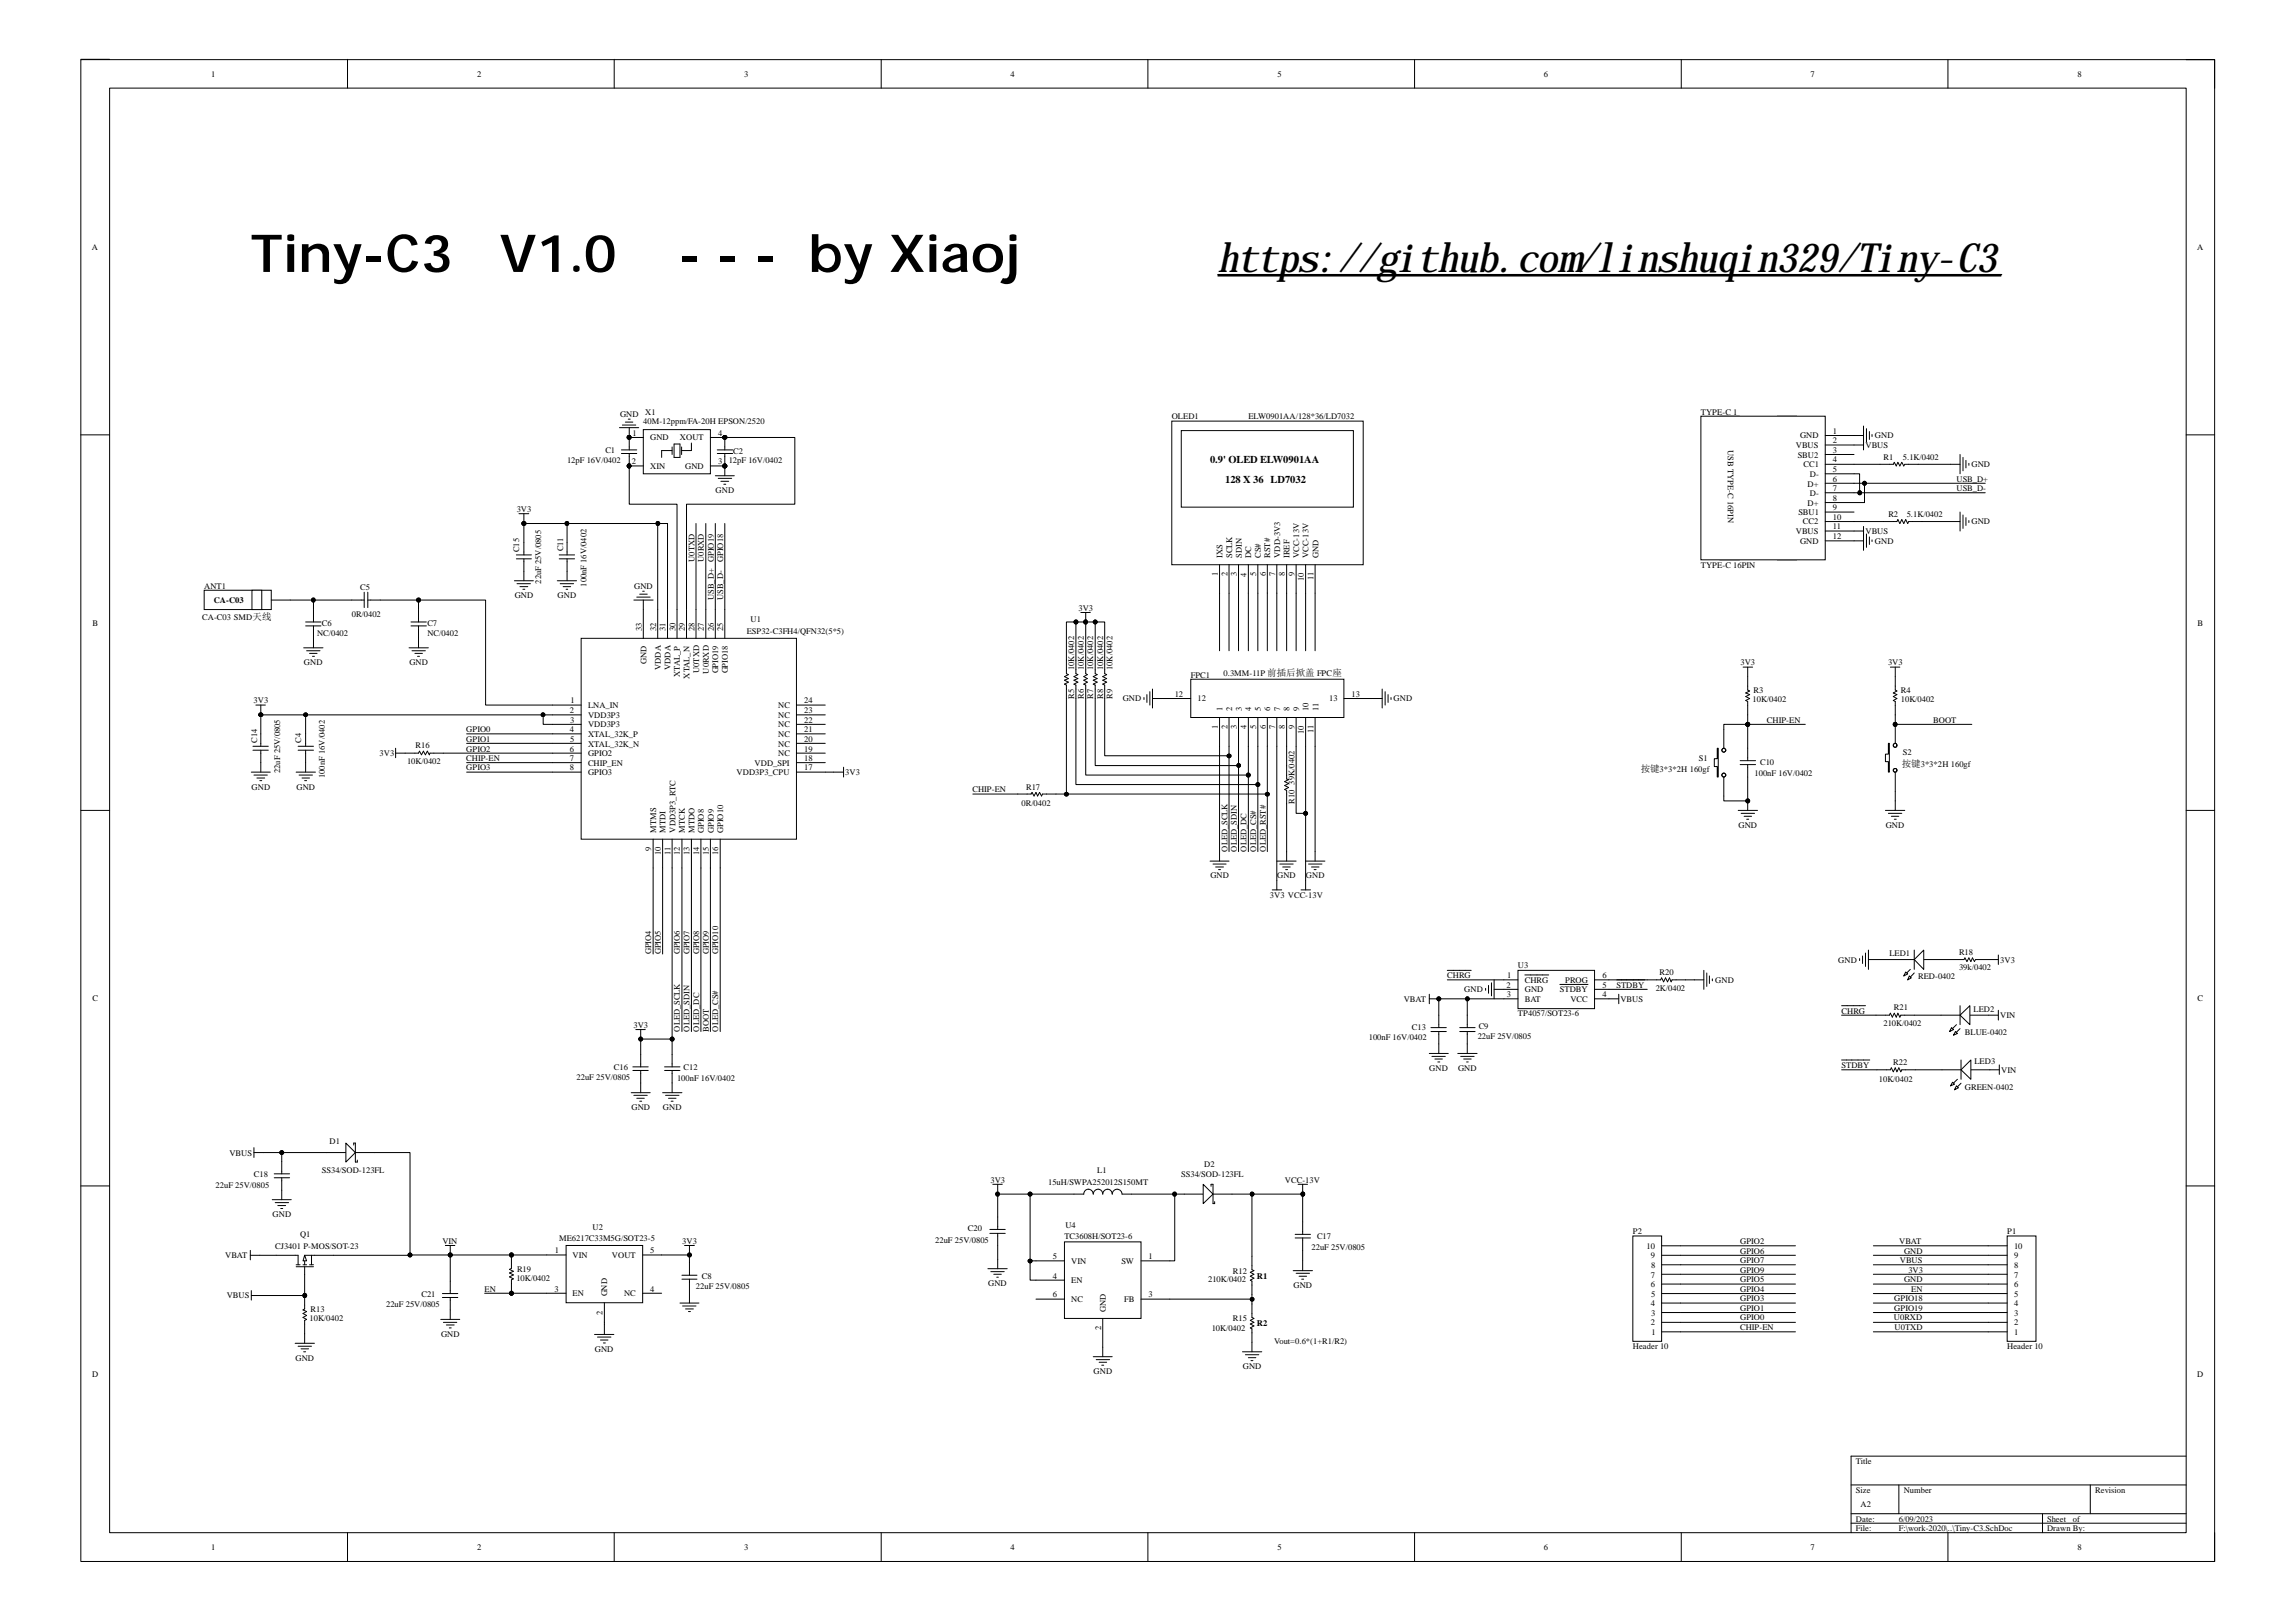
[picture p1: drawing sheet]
<svg xmlns="http://www.w3.org/2000/svg" width="297mm" height="210mm" viewBox="0 0 297 210" stroke-linecap="round" stroke-linejoin="round" font-family="sans-serif">
<defs><g id="words">
<g font-size="6.8">
<text x="32.4" y="35.2">Tiny-C3</text>
<text x="64.6" y="35.2">V1.0</text>
<text x="87.7" y="35.2">- - - by Xiaoj</text>
</g>
<text font-size="5.2" x="157.6" y="35.2">https://github.com/linshuqin329/Tiny-C3</text>
<g font-size="1.4">
<text x="156.5" y="59.9">0.9' OLED ELW0901AA</text>
<text x="158.5" y="62.5">128 X 36 LD7032</text>
</g>
<g font-size="1.2">
<text x="212.3" y="99.9">按键3*3*2H 160gf</text>
<text x="246" y="99.3">按键3*3*2H 160gf</text>
</g>
<g font-size="1.1">
<text x="27.3" y="10">1</text>
<text x="61.7" y="10">2</text>
<text x="96.3" y="10">3</text>
<text x="130.7" y="10">4</text>
<text x="165.3" y="10">5</text>
<text x="199.7" y="10">6</text>
<text x="234.2" y="10">7</text>
<text x="268.8" y="10">8</text>
<text x="11.9" y="32.4">A</text>
<text x="284.3" y="32.4">A</text>
<text x="80.2" y="53.9">GND</text>
<text x="83.5" y="53.7">X1</text>
<text x="220" y="53.7">TYPE-C 1</text>
<text x="73.4" y="60">12pF 16V/0402</text>
<text x="78.3" y="58.6">C1</text>
<text x="81.8" y="56.4">1</text>
<text x="83.2" y="54.9">40M-12ppm/FA-20H EPSON/2520</text>
<text x="84.1" y="57">GND</text>
<text x="88" y="57">XOUT</text>
<text x="92.9" y="56.4">4</text>
<text x="94.3" y="60">12pF 16V/0402</text>
<text x="94.9" y="58.7">C2</text>
<text x="151.6" y="54.3">OLED1</text>
<text x="161.5" y="54.3">ELW0901AA/128*36/LD7032</text>
<text x="223.5" y="58.2" transform="rotate(90 223.5 58.2)">USB TYPE-C 16PIN</text>
<text x="232.3" y="58">VBUS</text>
<text x="232.6" y="59.2">SBU2</text>
<text x="232.9" y="56.7">GND</text>
<text x="237.1" y="56.1">1</text>
<text x="237.1" y="57.4">2</text>
<text x="237.1" y="59.8">4</text>
<text x="237.1" y="58.6">3</text>
<text x="241.3" y="58">VBUS</text>
<text x="242.6" y="56.7">GND</text>
<text x="243.7" y="59.5">R1</text>
<text x="246.2" y="59.5">5.1K/0402</text>
<text x="81.7" y="60.1">2</text>
<text x="84.1" y="60.7">XIN</text>
<text x="88.6" y="60.7">GND</text>
<text x="92.6" y="63.8">GND</text>
<text x="92.9" y="60.1">3</text>
<text x="233.3" y="60.5">CC1</text>
<text x="233.8" y="63">D+</text>
<text x="233.8" y="65.4">D+</text>
<text x="234.1" y="61.7">D-</text>
<text x="234.1" y="64.2">D-</text>
<text x="237.1" y="61.1">5</text>
<text x="237.1" y="62.3">6</text>
<text x="237.1" y="63.6">7</text>
<text x="237.1" y="64.8">8</text>
<text x="253.1" y="63.6">USB_D-</text>
<text x="253.1" y="62.3">USB_D+</text>
<text x="255.1" y="60.5">GND</text>
<text x="66.8" y="66.3">3V3</text>
<text x="67.2" y="71.5" transform="rotate(-90 67.2 71.5)">C15</text>
<text x="72.9" y="71.3" transform="rotate(-90 72.9 71.3)">C11</text>
<text x="232.3" y="69.1">VBUS</text>
<text x="232.7" y="66.6">SBU1</text>
<text x="232.9" y="70.4">GND</text>
<text x="233.3" y="67.9">CC2</text>
<text x="237.1" y="66.1">9</text>
<text x="237.1" y="67.3">10</text>
<text x="237.1" y="68.5">11</text>
<text x="237.1" y="69.7">12</text>
<text x="241.3" y="69.1">VBUS</text>
<text x="242.6" y="70.4">GND</text>
<text x="244.3" y="66.9">R2</text>
<text x="246.7" y="66.9">5.1K/0402</text>
<text x="255.1" y="67.9">GND</text>
<text x="26.4" y="76.2">ANT1</text>
<text x="46.6" y="76.3">C5</text>
<text x="66.6" y="77.4">GND</text>
<text x="70" y="75.5" transform="rotate(-90 70 75.5)">22uF 25V/0805</text>
<text x="72.1" y="77.4">GND</text>
<text x="75.9" y="75.9" transform="rotate(-90 75.9 75.9)">100nF 16V/0402</text>
<text x="82" y="76.2">GND</text>
<text x="89.8" y="72.7" transform="rotate(-90 89.8 72.7)">U0TXD</text>
<text x="91.1" y="72.7" transform="rotate(-90 91.1 72.7)">U0RXD</text>
<text x="92.3" y="77.7" transform="rotate(-90 92.3 77.7)">USB_D+</text>
<text x="92.3" y="72.7" transform="rotate(-90 92.3 72.7)">GPIO19</text>
<text x="93.6" y="77.7" transform="rotate(-90 93.6 77.7)">USB_D-</text>
<text x="93.6" y="72.7" transform="rotate(-90 93.6 72.7)">GPIO18</text>
<text x="157.6" y="74.5" transform="rotate(-90 157.6 74.5)">1</text>
<text x="158.2" y="72.2" transform="rotate(-90 158.2 72.2)">IXS</text>
<text x="158.8" y="74.6" transform="rotate(-90 158.8 74.6)">2</text>
<text x="159.4" y="72.2" transform="rotate(-90 159.4 72.2)">SCLK</text>
<text x="160" y="74.5" transform="rotate(-90 160 74.5)">3</text>
<text x="160.7" y="72.2" transform="rotate(-90 160.7 72.2)">SDIN</text>
<text x="161.2" y="74.6" transform="rotate(-90 161.2 74.6)">4</text>
<text x="161.9" y="72.2" transform="rotate(-90 161.9 72.2)">DC</text>
<text x="162.5" y="74.6" transform="rotate(-90 162.5 74.6)">5</text>
<text x="163.1" y="72.2" transform="rotate(-90 163.1 72.2)">CS#</text>
<text x="163.7" y="74.6" transform="rotate(-90 163.7 74.6)">6</text>
<text x="164.3" y="72.2" transform="rotate(-90 164.3 72.2)">RST#</text>
<text x="165" y="74.6" transform="rotate(-90 165 74.6)">7</text>
<text x="165.6" y="72.2" transform="rotate(-90 165.6 72.2)">VDD-3V3</text>
<text x="166.2" y="74.6" transform="rotate(-90 166.2 74.6)">8</text>
<text x="166.8" y="72.2" transform="rotate(-90 166.8 72.2)">IREF</text>
<text x="167.5" y="74.6" transform="rotate(-90 167.5 74.6)">9</text>
<text x="168.1" y="72.2" transform="rotate(-90 168.1 72.2)">VCC-13V</text>
<text x="168.7" y="75.2" transform="rotate(-90 168.7 75.2)">10</text>
<text x="169.3" y="72.2" transform="rotate(-90 169.3 72.2)">VCC-13V</text>
<text x="169.9" y="75" transform="rotate(-90 169.9 75)">11</text>
<text x="170.6" y="72.2" transform="rotate(-90 170.6 72.2)">GND</text>
<text x="220" y="73.5">TYPE-C 16PIN</text>
<text x="12" y="81">B</text>
<text x="26.2" y="80.2">CA-C03 SMD天线</text>
<text x="27.6" y="78">CA-C03</text>
<text x="41" y="82.3">NC/0402</text>
<text x="41.7" y="81">C6</text>
<text x="45.5" y="79.9">0R/0402</text>
<text x="55.3" y="81">C7</text>
<text x="55.3" y="82.3">NC/0402</text>
<text x="83" y="81.6" transform="rotate(-90 83 81.6)">33</text>
<text x="84.9" y="81.6" transform="rotate(-90 84.9 81.6)">32</text>
<text x="86.1" y="81.6" transform="rotate(-90 86.1 81.6)">31</text>
<text x="87.4" y="81.6" transform="rotate(-90 87.4 81.6)">30</text>
<text x="88.6" y="81.6" transform="rotate(-90 88.6 81.6)">29</text>
<text x="89.8" y="81.6" transform="rotate(-90 89.8 81.6)">28</text>
<text x="91.1" y="81.6" transform="rotate(-90 91.1 81.6)">27</text>
<text x="92.3" y="81.6" transform="rotate(-90 92.3 81.6)">26</text>
<text x="93.6" y="81.6" transform="rotate(-90 93.6 81.6)">25</text>
<text x="96.6" y="82">ESP32-C3FH4/QFN32(5*5)</text>
<text x="97.1" y="80.5">U1</text>
<text x="139.5" y="79.1">3V3</text>
<text x="284.3" y="81">B</text>
<text x="39.3" y="86.1">GND</text>
<text x="53" y="86.1">GND</text>
<text x="83.7" y="85.9" transform="rotate(-90 83.7 85.9)">GND</text>
<text x="85.5" y="86.7" transform="rotate(-90 85.5 86.7)">VDDA</text>
<text x="86.7" y="86.7" transform="rotate(-90 86.7 86.7)">VDDA</text>
<text x="88" y="87.6" transform="rotate(-90 88 87.6)">XTAL_P</text>
<text x="89.2" y="87.8" transform="rotate(-90 89.2 87.8)">XTAL_N</text>
<text x="90.5" y="87.1" transform="rotate(-90 90.5 87.1)">U0TXD</text>
<text x="91.7" y="87.2" transform="rotate(-90 91.7 87.2)">U0RXD</text>
<text x="92.9" y="87.1" transform="rotate(-90 92.9 87.1)">GPIO19</text>
<text x="94.1" y="87.1" transform="rotate(-90 94.1 87.1)">GPIO18</text>
<text x="139" y="86.7" transform="rotate(-90 139 86.7)">10K/0402</text>
<text x="140.2" y="86.7" transform="rotate(-90 140.2 86.7)">10K/0402</text>
<text x="141.4" y="86.7" transform="rotate(-90 141.4 86.7)">10K/0402</text>
<text x="142.7" y="86.7" transform="rotate(-90 142.7 86.7)">10K/0402</text>
<text x="143.9" y="86.7" transform="rotate(-90 143.9 86.7)">10K/0402</text>
<text x="154.1" y="87.7">FPC1</text>
<text x="158.3" y="87.5">0.3MM-11P 前插后掀盖 FPC座</text>
<text x="225.2" y="86.1">3V3</text>
<text x="226.9" y="89.7">R3</text>
<text x="244.3" y="86.1">3V3</text>
<text x="245.9" y="89.7">R4</text>
<text x="32.8" y="91">3V3</text>
<text x="60.3" y="94.8">GPIO0</text>
<text x="60.3" y="96">GPIO1</text>
<text x="73.7" y="92.3">2</text>
<text x="73.7" y="94.8">4</text>
<text x="73.7" y="93.5">3</text>
<text x="73.7" y="96">5</text>
<text x="73.8" y="91">1</text>
<text x="76.1" y="91.7">LNA_IN</text>
<text x="76.1" y="92.9">VDD3P3</text>
<text x="76.1" y="94.1">VDD3P3</text>
<text x="76.1" y="95.4">XTAL_32K_P</text>
<text x="100.7" y="95.4">NC</text>
<text x="100.7" y="94.1">NC</text>
<text x="100.7" y="92.9">NC</text>
<text x="100.7" y="91.7">NC</text>
<text x="104.1" y="96">20</text>
<text x="104.1" y="94.8">21</text>
<text x="104.1" y="93.5">22</text>
<text x="104.1" y="92.3">23</text>
<text x="104.1" y="91">24</text>
<text x="139" y="90.4" transform="rotate(-90 139 90.4)">R5</text>
<text x="140.2" y="90.4" transform="rotate(-90 140.2 90.4)">R6</text>
<text x="141.4" y="90.4" transform="rotate(-90 141.4 90.4)">R7</text>
<text x="142.7" y="90.4" transform="rotate(-90 142.7 90.4)">R8</text>
<text x="143.9" y="90.4" transform="rotate(-90 143.9 90.4)">R9</text>
<text x="145.2" y="90.8">GND</text>
<text x="152" y="90.2">12</text>
<text x="154.9" y="90.8">12</text>
<text x="157.6" y="94.3" transform="rotate(-90 157.6 94.3)">1</text>
<text x="158.2" y="92" transform="rotate(-90 158.2 92)">1</text>
<text x="158.8" y="94.4" transform="rotate(-90 158.8 94.4)">2</text>
<text x="159.4" y="92" transform="rotate(-90 159.4 92)">2</text>
<text x="160" y="94.3" transform="rotate(-90 160 94.3)">3</text>
<text x="160.7" y="92" transform="rotate(-90 160.7 92)">3</text>
<text x="161.2" y="94.4" transform="rotate(-90 161.2 94.4)">4</text>
<text x="161.9" y="92" transform="rotate(-90 161.9 92)">4</text>
<text x="162.5" y="94.4" transform="rotate(-90 162.5 94.4)">5</text>
<text x="163.1" y="92" transform="rotate(-90 163.1 92)">5</text>
<text x="163.7" y="94.4" transform="rotate(-90 163.7 94.4)">6</text>
<text x="164.3" y="92" transform="rotate(-90 164.3 92)">6</text>
<text x="165" y="94.4" transform="rotate(-90 165 94.4)">7</text>
<text x="165.6" y="92" transform="rotate(-90 165.6 92)">7</text>
<text x="166.2" y="94.4" transform="rotate(-90 166.2 94.4)">8</text>
<text x="166.8" y="92" transform="rotate(-90 166.8 92)">8</text>
<text x="167.5" y="94.4" transform="rotate(-90 167.5 94.4)">9</text>
<text x="168.1" y="92" transform="rotate(-90 168.1 92)">9</text>
<text x="168.7" y="95" transform="rotate(-90 168.7 95)">10</text>
<text x="169.3" y="92" transform="rotate(-90 169.3 92)">10</text>
<text x="169.9" y="94.8" transform="rotate(-90 169.9 94.8)">11</text>
<text x="170.6" y="92" transform="rotate(-90 170.6 92)">11</text>
<text x="172" y="90.8">13</text>
<text x="174.8" y="90.2">13</text>
<text x="180.3" y="90.8">GND</text>
<text x="226.7" y="90.9">10K/0402</text>
<text x="228.6" y="93.5">CHIP-EN</text>
<text x="245.9" y="90.9">10K/0402</text>
<text x="250.1" y="93.5">BOOT</text>
<text x="33.3" y="96.1" transform="rotate(-90 33.3 96.1)">C14</text>
<text x="36.2" y="100" transform="rotate(-90 36.2 100)">22uF 25V/0805</text>
<text x="38.9" y="96.1" transform="rotate(-90 38.9 96.1)">C4</text>
<text x="42" y="100.7" transform="rotate(-90 42 100.7)">100nF 16V/0402</text>
<text x="49.1" y="97.8">3V3</text>
<text x="52.7" y="98.9">10K/0402</text>
<text x="53.8" y="96.7">R16</text>
<text x="60.3" y="98.5">CHIP-EN</text>
<text x="60.3" y="97.3">GPIO2</text>
<text x="60.3" y="99.7">GPIO3</text>
<text x="73.7" y="97.3">6</text>
<text x="73.7" y="98.5">7</text>
<text x="73.7" y="99.7">8</text>
<text x="76.1" y="96.6">XTAL_32K_N</text>
<text x="76.1" y="97.8">GPIO2</text>
<text x="76.1" y="99.1">CHIP_EN</text>
<text x="76.1" y="100.3">GPIO3</text>
<text x="95.3" y="100.3">VDD3P3_CPU</text>
<text x="97.6" y="99.1">VDD_SPI</text>
<text x="100.7" y="97.8">NC</text>
<text x="100.7" y="96.6">NC</text>
<text x="104.1" y="99.7">17</text>
<text x="104.1" y="98.5">18</text>
<text x="104.1" y="97.3">19</text>
<text x="109.3" y="100.3">3V3</text>
<text x="167.5" y="101.5" transform="rotate(-90 167.5 101.5)">39K/0402</text>
<text x="219.8" y="98.5">S1</text>
<text x="227" y="100.5">100nF 16V/0402</text>
<text x="227.7" y="98.9">C10</text>
<text x="246.2" y="97.7">S2</text>
<text x="32.6" y="102.2">GND</text>
<text x="38.4" y="102.2">GND</text>
<text x="84.9" y="107.8" transform="rotate(-90 84.9 107.8)">MTMS</text>
<text x="86.1" y="107.8" transform="rotate(-90 86.1 107.8)">MTDI</text>
<text x="87.4" y="107.8" transform="rotate(-90 87.4 107.8)">VDD3P3_RTC</text>
<text x="88.6" y="107.8" transform="rotate(-90 88.6 107.8)">MTCK</text>
<text x="89.8" y="107.8" transform="rotate(-90 89.8 107.8)">MTDO</text>
<text x="91.1" y="107.8" transform="rotate(-90 91.1 107.8)">GPIO8</text>
<text x="92.3" y="107.8" transform="rotate(-90 92.3 107.8)">GPIO9</text>
<text x="93.6" y="107.8" transform="rotate(-90 93.6 107.8)">GPIO10</text>
<text x="125.8" y="102.5">CHIP-EN</text>
<text x="132.2" y="104.3">0R/0402</text>
<text x="132.8" y="102.2">R17</text>
<text x="167.5" y="104" transform="rotate(-90 167.5 104)">R10</text>
<text x="224.9" y="107.1">GND</text>
<text x="244" y="107.1">GND</text>
<text x="84.2" y="110.1" transform="rotate(-90 84.2 110.1)">9</text>
<text x="85.5" y="110.7" transform="rotate(-90 85.5 110.7)">10</text>
<text x="86.7" y="110.6" transform="rotate(-90 86.7 110.6)">11</text>
<text x="88" y="110.7" transform="rotate(-90 88 110.7)">12</text>
<text x="89.2" y="110.6" transform="rotate(-90 89.2 110.6)">13</text>
<text x="90.5" y="110.7" transform="rotate(-90 90.5 110.7)">14</text>
<text x="91.7" y="110.6" transform="rotate(-90 91.7 110.6)">15</text>
<text x="92.9" y="110.7" transform="rotate(-90 92.9 110.7)">16</text>
<text x="156.6" y="113.7">GND</text>
<text x="158.8" y="110.2" transform="rotate(-90 158.8 110.2)">OLED_SCLK</text>
<text x="160" y="110.2" transform="rotate(-90 160 110.2)">OLED_SDIN</text>
<text x="161.2" y="110.2" transform="rotate(-90 161.2 110.2)">OLED_DC</text>
<text x="162.5" y="110.2" transform="rotate(-90 162.5 110.2)">OLED_CS#</text>
<text x="163.7" y="110.2" transform="rotate(-90 163.7 110.2)">OLED_RST#</text>
<text x="165.2" y="113.7">GND</text>
<text x="169" y="113.7">GND</text>
<text x="164.3" y="116.2">3V3 VCC-13V</text>
<text x="84.2" y="123.5" transform="rotate(-90 84.2 123.5)">GPIO4</text>
<text x="85.5" y="123.5" transform="rotate(-90 85.5 123.5)">GPIO5</text>
<text x="88" y="123.5" transform="rotate(-90 88 123.5)">GPIO6</text>
<text x="89.2" y="123.5" transform="rotate(-90 89.2 123.5)">GPIO7</text>
<text x="90.5" y="123.5" transform="rotate(-90 90.5 123.5)">GPIO8</text>
<text x="91.7" y="123.5" transform="rotate(-90 91.7 123.5)">GPIO9</text>
<text x="92.9" y="123.5" transform="rotate(-90 92.9 123.5)">GPIO10</text>
<text x="196.4" y="125.3">U3</text>
<text x="237.8" y="124.6">GND</text>
<text x="244.4" y="123.7">LED1</text>
<text x="253.4" y="123.6">R18</text>
<text x="253.4" y="125.6">39k/0402</text>
<text x="258.8" y="124.6">3V3</text>
<text x="12" y="129.6">C</text>
<text x="181.6" y="129.7">VBAT</text>
<text x="187.2" y="126.6">CHRG</text>
<text x="189.4" y="128.4">GND</text>
<text x="194.9" y="127.8">2</text>
<text x="194.9" y="129">3</text>
<text x="195" y="126.6">1</text>
<text x="196.4" y="131.5">TP4057/SOT23-6</text>
<text x="197.3" y="127.2">CHRG</text>
<text x="197.3" y="128.4">GND</text>
<text x="197.3" y="129.7">BAT</text>
<text x="201.8" y="128.4">STDBY</text>
<text x="202.5" y="127.2">PROG</text>
<text x="203.2" y="129.7">VCC</text>
<text x="207.3" y="127.8">5</text>
<text x="207.3" y="129">4</text>
<text x="207.3" y="126.6">6</text>
<text x="209.1" y="127.8">STDBY</text>
<text x="209.6" y="129.7">VBUS</text>
<text x="214.2" y="128.2">2K/0402</text>
<text x="214.7" y="126.2">R20</text>
<text x="221.9" y="127.2">GND</text>
<text x="238.3" y="131.2">CHRG</text>
<text x="245" y="130.7">R21</text>
<text x="248.2" y="126.7">RED-0402</text>
<text x="255.3" y="130.9">LED2</text>
<text x="258.8" y="131.8">VIN</text>
<text x="284.3" y="129.6">C</text>
<text x="82" y="133">3V3</text>
<text x="88" y="133.5" transform="rotate(-90 88 133.5)">OLED_SCLK</text>
<text x="89.2" y="133.5" transform="rotate(-90 89.2 133.5)">OLED_SDIN</text>
<text x="90.5" y="133.5" transform="rotate(-90 90.5 133.5)">OLED_DC</text>
<text x="91.7" y="133.5" transform="rotate(-90 91.7 133.5)">BOOT</text>
<text x="92.9" y="133.5" transform="rotate(-90 92.9 133.5)">OLED_CS#</text>
<text x="177.1" y="134.6">100nF 16V/0402</text>
<text x="182.7" y="133.3">C13</text>
<text x="191.2" y="134.5">22uF 25V/0805</text>
<text x="191.3" y="133.2">C9</text>
<text x="243.7" y="132.8">210K/0402</text>
<text x="244.9" y="137.9">R22</text>
<text x="254.2" y="134">BLUE-0402</text>
<text x="255.4" y="137.7">LED3</text>
<text x="74.6" y="139.7">22uF 25V/0805</text>
<text x="79.4" y="138.4">C16</text>
<text x="81.7" y="143.7">GND</text>
<text x="85.8" y="143.7">GND</text>
<text x="87.6" y="139.8">100nF 16V/0402</text>
<text x="88.4" y="138.4">C12</text>
<text x="184.9" y="138.6">GND</text>
<text x="188.6" y="138.6">GND</text>
<text x="238.3" y="138.2">STDBY</text>
<text x="243.1" y="140.1">10K/0402</text>
<text x="254.2" y="141.1">GREEN-0402</text>
<text x="258.9" y="138.8">VIN</text>
<text x="29.7" y="149.6">VBUS</text>
<text x="42.6" y="148.1">D1</text>
<text x="27.9" y="153.7">22uF 25V/0805</text>
<text x="32.9" y="152.3">C18</text>
<text x="41.7" y="151.8">SS34/SOD-123FL</text>
<text x="128.1" y="153">3V3</text>
<text x="135.6" y="153.3">15uH/SWPA252012S150MT</text>
<text x="141.9" y="151.8">L1</text>
<text x="152.8" y="152.3">SS34/SOD-123FL</text>
<text x="155.8" y="151">D2</text>
<text x="166.2" y="153">VCC-13V</text>
<text x="35.3" y="157.5">GND</text>
<text x="35.6" y="161.7">CJ3401 P-MOS/SOT-23</text>
<text x="38.8" y="160.1">Q1</text>
<text x="57.2" y="161">VIN</text>
<text x="72.3" y="160.6">ME6217C33M5G/SOT23-5</text>
<text x="76.7" y="159.1">U2</text>
<text x="88.3" y="161">3V3</text>
<text x="121" y="160.9">22uF 25V/0805</text>
<text x="125.2" y="159.3">C20</text>
<text x="137.7" y="160.4">TC3608H/SOT23-6</text>
<text x="137.8" y="158.9">U4</text>
<text x="169.7" y="161.7">22uF 25V/0805</text>
<text x="170.4" y="160.4">C17</text>
<text x="211.2" y="159.7">P2</text>
<text x="213" y="161.6">10</text>
<text x="225.1" y="161">GPIO2</text>
<text x="245.7" y="161">VBAT</text>
<text x="259.7" y="159.7">P1</text>
<text x="260.6" y="161.6">10</text>
<text x="29.1" y="162.8">VBAT</text>
<text x="54.5" y="167.8">C21</text>
<text x="62.7" y="167.1">EN</text>
<text x="66.8" y="165.8">10K/0402</text>
<text x="66.9" y="164.6">R19</text>
<text x="71.8" y="167.1">3</text>
<text x="71.8" y="162.2">1</text>
<text x="74.1" y="162.8">VIN</text>
<text x="74.1" y="167.7">EN</text>
<text x="78.6" y="167.7" transform="rotate(-90 78.6 167.7)">GND</text>
<text x="79.2" y="162.8">VOUT</text>
<text x="80.7" y="167.7">NC</text>
<text x="84.1" y="162.2">5</text>
<text x="84.1" y="167.1">4</text>
<text x="90" y="166.8">22uF 25V/0805</text>
<text x="90.8" y="165.5">C8</text>
<text x="127.8" y="166.4">GND</text>
<text x="136.2" y="165.5">4</text>
<text x="136.2" y="163">5</text>
<text x="136.2" y="167.9">6</text>
<text x="138.6" y="163.6">VIN</text>
<text x="138.6" y="166">EN</text>
<text x="145.1" y="163.6">SW</text>
<text x="148.6" y="163">1</text>
<text x="148.6" y="167.9">3</text>
<text x="156.3" y="166">210K/0402</text>
<text x="159.5" y="164.8">R12</text>
<text x="162.6" y="165.5">R1</text>
<text x="167.3" y="166.7">GND</text>
<text x="213.6" y="166.6">6</text>
<text x="213.6" y="165.3">7</text>
<text x="213.6" y="162.8">9</text>
<text x="213.6" y="167.8">5</text>
<text x="213.6" y="164.1">8</text>
<text x="225.1" y="167.2">GPIO4</text>
<text x="225.1" y="166">GPIO5</text>
<text x="225.1" y="164.7">GPIO9</text>
<text x="225.1" y="162.2">GPIO6</text>
<text x="225.1" y="163.5">GPIO7</text>
<text x="245.8" y="163.5">VBUS</text>
<text x="246.3" y="166">GND</text>
<text x="246.3" y="162.2">GND</text>
<text x="246.9" y="164.7">3V3</text>
<text x="247.3" y="167.2">EN</text>
<text x="260.6" y="167.8">5</text>
<text x="260.6" y="166.6">6</text>
<text x="260.6" y="165.3">7</text>
<text x="260.6" y="164.1">8</text>
<text x="260.6" y="162.8">9</text>
<text x="29.3" y="168">VBUS</text>
<text x="40" y="171">10K/0402</text>
<text x="40.2" y="169.8">R13</text>
<text x="50" y="169.2">22uF 25V/0805</text>
<text x="57.1" y="173">GND</text>
<text x="77.9" y="170.1" transform="rotate(-90 77.9 170.1)">2</text>
<text x="138.6" y="168.5">NC</text>
<text x="142.5" y="172.1" transform="rotate(-90 142.5 172.1)">2</text>
<text x="143" y="169.8" transform="rotate(-90 143 169.8)">GND</text>
<text x="145.5" y="168.5">FB</text>
<text x="156.8" y="172.3">10K/0402</text>
<text x="159.5" y="171">R15</text>
<text x="162.6" y="171.6">R2</text>
<text x="164.8" y="173.9">Vout=0.6*(1+R1/R2)</text>
<text x="213.6" y="171.5">2</text>
<text x="213.6" y="169.1">4</text>
<text x="213.6" y="170.3">3</text>
<text x="213.7" y="172.7">1</text>
<text x="225.1" y="172.1">CHIP-EN</text>
<text x="225.1" y="170.9">GPIO0</text>
<text x="225.1" y="169.6">GPIO1</text>
<text x="225.1" y="168.4">GPIO3</text>
<text x="245" y="170.9">U0RXD</text>
<text x="245.1" y="169.6">GPIO19</text>
<text x="245.1" y="168.4">GPIO18</text>
<text x="245.1" y="172.1">U0TXD</text>
<text x="260.6" y="172.7">1</text>
<text x="260.6" y="171.5">2</text>
<text x="260.6" y="170.3">3</text>
<text x="260.6" y="169.1">4</text>
<text x="11.9" y="178.2">D</text>
<text x="38.2" y="176.1">GND</text>
<text x="77" y="174.9">GND</text>
<text x="141.5" y="177.8">GND</text>
<text x="160.8" y="177.2">GND</text>
<text x="211.2" y="174.6">Header 10</text>
<text x="259.7" y="174.6">Header 10</text>
<text x="284.3" y="178.2">D</text>
<text x="240.1" y="189.5">Title</text>
<text x="240.1" y="193.2">Size</text>
<text x="240.1" y="196.9">Date:</text>
<text x="240.7" y="195">A2</text>
<text x="245.7" y="196.9">6/09/2023</text>
<text x="246.3" y="193.2">Number</text>
<text x="264.8" y="196.9">Sheet</text>
<text x="268.2" y="196.9">of</text>
<text x="271.1" y="193.2">Revision</text>
<text x="27.3" y="200.6">1</text>
<text x="61.7" y="200.6">2</text>
<text x="96.3" y="200.6">3</text>
<text x="130.7" y="200.6">4</text>
<text x="165.3" y="200.6">5</text>
<text x="199.7" y="200.6">6</text>
<text x="234.2" y="200.6">7</text>
<text x="240.1" y="198.1">File:</text>
<text x="245.7" y="198.1">F:\work-2020\..\Tiny-C3.SchDoc</text>
<text x="264.8" y="198.1">Drawn By:</text>
<text x="268.8" y="200.6">8</text>
</g>
</g></defs>
<path d="M10.5 7.7h276v194.4h-276z" fill="none" stroke="#000" stroke-width=".13"/>
<path d="M14.2 11.4h268.6v186.9h-268.6z" fill-rule="evenodd" fill="#fff"/>
<g fill="none" stroke="#000" stroke-width=".13">
<path d="M10.5 7.7h3.7M14.2 11.4h268.6v186.9h-268.6zM45 7.7v3.7M79.5 7.7v3.7M114 7.7v3.7M148.5 7.7v3.7M183 7.7v3.7M217.5 7.7v3.7M252 7.7v3.7M282.8 7.7h3.7v3.7M10.5 56.3h3.7M80.4 58.2h2"/>
<path d="M80.4 58.7h2M81.2 56.5l.2-.1h.2v.4h-.4zM81.4 56.6v1.6M81.4 58.7v1.6M92.8 58.2h2M92.8 58.7h2M93.8 56.6v1.6M93.8 58.7v1.6M282.8 56.3h3.7M10.5 104.9h3.7M282.8 104.9h3.7M10.5 153.5h3.7"/>
<path d="M282.8 153.5h3.7M45 198.3v3.8M79.5 198.3v3.8M114 198.3v3.8M148.5 198.3v3.8M183 198.3v3.8M217.5 198.3v3.8M239.5 192.2h43.3M239.5 195.9h43.3M239.5 197.1h43.3M245.7 192.2v3.7M252 198.3v3.8"/>
<path d="M264.2 195.9v2.4M270.4 192.2v3.7M282.8 188.4h-43.3v9.9M286.5 198.3v3.8"/>
<circle cx="93.8" cy="56.6" r=".25"/>
<circle cx="81.4" cy="60.3" r=".25"/>
<circle cx="93.8" cy="60.3" r=".25"/>
</g>
<g fill="#000">
<path d="M81.2 56.5l.2-.1h.2v.4h-.4z" fill-rule="evenodd"/>
<path d="M81.2 56.5l.2-.1h.2v.4h-.4z" fill-rule="evenodd"/>
<path d="M81.2 56.5l.2-.1h.2v.4h-.4z" fill-rule="evenodd"/>
<circle cx="93.8" cy="56.6" r=".25"/>
<circle cx="81.4" cy="60.3" r=".25"/>
<circle cx="93.8" cy="60.3" r=".25"/>
</g>
<path d="M83.2 55.6h8.7v5.7h-8.7z" fill-rule="evenodd" fill="#fff"/>
<g fill="none" stroke="#000" stroke-width=".13">
<path d="M80.1 55.3h2.5M80.5 55h1.8M80.9 54.6h1M81.2 56.5l.2-.1h.2v.4h-.4zM81.3 54.2h.2M81.4 55.3v1.3h1.8M83.2 55.6h8.7v5.7h-8.7zM87 57.8v1M87 58.3h-1.4v.9M87.2 57.5h.8v1.7h-.8zM88.2 57.8v1M89.5 57.3v1h-1.3"/>
<path d="M91.9 56.6h1.9M81.4 60.3h1.8M91.9 60.3h1.9v1.3M92.5 61.6h2.5M92.9 61.9h1.8M93.3 62.3h1M93.6 62.7h.3M42.3 149.2h2.4M46 149.2h2.5"/>
<circle cx="93.8" cy="56.6" r=".25"/>
<circle cx="81.4" cy="60.3" r=".25"/>
<circle cx="93.8" cy="60.3" r=".25"/>
</g>
<g fill="#000">
<path d="M81.2 56.5l.2-.1h.2v.4h-.4z" fill-rule="evenodd"/>
<path d="M81.2 56.5l.2-.1h.2v.4h-.4z" fill-rule="evenodd"/>
<circle cx="93.8" cy="56.6" r=".25"/>
<circle cx="81.4" cy="60.3" r=".25"/>
<circle cx="93.8" cy="60.3" r=".25"/>
</g>
<path d="M44.7 147.9l1.3 1.3-1.3 1.2z" fill="#fff"/>
<g fill="none" stroke="#000" stroke-width=".13">
<path d="M32.9 148.5v1.3M32.9 149.2h1.2M35.5 152.4h2M35.5 151.9h2M36.4 150.3v1.6M36.4 152.4v1.6M44.7 147.9l1.3 1.3-1.3 1.2zM45.8 148.2v-.3h.2v2.5h.2v-.3M128.1 159.6h1.9M128.1 159.1h1.9M129.1 157.5v1.6M129.1 159.6v1.6"/>
<path d="M32.4 161.8v1.2M32.4 162.4h1.2M32.5 167v1.2M32.5 167.7h1.2M38.2 173.8h2.5M38.6 174.2h1.7M38.9 174.6h1M39.3 167.5l.3-.1a.26 .26 0 0 1 .1 .3 .26 .26 0 0 1-.3 .2l-.1-.1zM39.3 174.9h.2M39.4 167.7v1.7l-.2 .1 .5 .2-.5 .3 .5 .2-.5 .3 .5 .2-.3 .2v2.9M57 170.7h2.5M57.4 171.1h1.7"/>
<path d="M57.6 161.2h1.2M57.7 171.5h1.1M58.1 171.8h.3M58.3 161.2v1.2M58.3 169.5v1.2M76.9 172.7h2.5M77.3 173h1.7M77.7 173.4h1M78.1 173.8h.2M78.2 171.4v1.3M88 168.6h2.4M88.3 169h1.7"/>
<path d="M88.6 161.2h1.2M88.7 169.4h1M89.1 169.7h.2M89.2 161.2v1.2M89.2 167.4v1.2"/>
<circle cx="58.2" cy="162.4" r=".25"/>
<circle cx="89.2" cy="162.4" r=".25"/>
</g>
<g fill="#000">
<path d="M39.3 167.5l.3-.1a.26 .26 0 0 1 .1 .3 .26 .26 0 0 1-.3 .2l-.1-.1z" fill-rule="evenodd"/>
<path d="M39.3 167.5l.3-.1a.26 .26 0 0 1 .1 .3 .26 .26 0 0 1-.3 .2l-.1-.1z" fill-rule="evenodd"/>
<circle cx="58.2" cy="162.4" r=".25"/>
<circle cx="89.2" cy="162.4" r=".25"/>
</g>
<path d="M151.6 54.5h24.8v18.6h-24.8z" fill-rule="evenodd" fill="#fff"/>
<path d="M151.6 54.5h24.8v18.6h-24.8zM157.8 73.1v3.7M159 73.1v3.7M160.2 73.1v3.7M161.5 73.1v3.7M162.7 73.1v3.7M164 73.1v3.7M165.2 73.1v3.7M166.5 73.1v3.7M167.7 73.1v3.7M168.9 73.1v3.7M170.1 73.1v3.7" fill="none" stroke="#000" stroke-width=".13"/>
<path d="M152.8 55.7h22.3v9.9h-22.3z" fill-rule="evenodd" fill="#fff"/>
<path d="M152.8 55.7h22.3v9.9h-22.3z" fill="none" stroke="#000" stroke-width=".13"/>
<path d="M137.7 160.7h9.9v9.9h-9.9z" fill-rule="evenodd" fill="#fff"/>
<path d="M153.2 154.5h2.5M156.9 154.5h2.5M134 163.2h3.7M134 165.7h3.7M134 168.1h3.7M137.7 160.7h9.9v9.9h-9.9zM142.7 170.6v3.7M147.6 163.2h3.7M147.6 168.1h3.7" fill="none" stroke="#000" stroke-width=".13"/>
<path d="M155.7 153.3l1.2 1.2-1.2 1.3z" fill="#fff"/>
<g fill="none" stroke="#000" stroke-width=".13">
<path d="M66.8 71.8h1.9M66.8 72.3h1.9M67.8 70.2v1.6M67.8 72.3v1.6M139.8 79.3h1.3M140.5 79.3v1.2M32.7 96.6h2M32.7 97.1h2M33.7 95v1.6M33.7 97.1v1.6M138 85.4v1.8l.2 .1-.5 .3 .5 .2-.5 .2 .5 .3-.5 .2 .3 .2v1.7M139.2 85.4v1.8l.2 .1-.5 .3 .5 .2-.5 .2 .5 .3-.5 .2 .3 .2v1.7"/>
<path d="M140.5 85.4v1.8l.2 .1-.5 .3 .5 .2-.5 .2 .5 .3-.5 .2 .3 .2v1.7M141.7 85.4v1.8l.2 .1-.5 .3 .5 .2-.5 .2 .5 .3-.5 .2 .3 .2v1.7M142.9 85.4v1.8l.3 .1-.5 .3 .5 .2-.5 .2 .5 .3-.5 .2 .2 .2v1.7M148 90.3v.2M148.4 89.9v1M148.8 89.5v1.7M149.1 89.2v2.4M149.1 90.4h1.3M166.5 99.1v1.7l.2 .1-.5 .2 .5 .3-.5 .3 .5 .2-.5 .3 .3 .1v1.7M177.6 90.4h1.2M178.8 89.2v2.4M179.2 89.5v1.7"/>
<path d="M179.6 89.9v1M180 90.3v.2M223 94.4v2.4M156.5 111.4h2.5M156.9 111.8h1.7M157.3 112.2h1M157.6 112.5h.3M157.8 110.2v1.2M164.6 115.2h1.2M165.2 111.4h2.5M165.2 113.9v1.3M165.6 111.8h1.7"/>
<path d="M165.9 112.2h1M166.3 112.5h.3M166.5 110.2v1.2M168.3 115.2h1.2M168.9 111.4h2.5M168.9 113.9v1.3M169.3 111.8h1.7M169.7 112.2h.9M170 112.5h.3M170.1 110.2v1.2M223 100.6v2.4M81.9 138.1h2"/>
<path d="M81.9 138.5h2M82.9 136.5v1.6M82.9 138.5v1.6M128.4 153.3h1.3M128.8 154.4l.3-.1h.1v.4l-.1 .1a.26 .26 0 0 1-.3-.4zM129.1 153.3v1.2M138.9 154.5h1.3a.61 .61 0 0 1 .6-.6 .61 .61 0 0 1 .6 .6 .61 .61 0 0 1 .6-.6 .61 .61 0 0 1 .7 .6 .61 .61 0 0 1 .6-.6 .61 .61 0 0 1 .6 .6 .64 .64 0 0 1 .6-.6 .64 .64 0 0 1 .7 .6h1.2M155.7 153.3l1.2 1.2-1.2 1.3zM156.7 153.5v-.2h.2v2.5h.2v-.3M167.6 159.7h1.9M167.9 153.3h1.3M168.4 154.3h.3a.26 .26 0 0 1 .1 .3 .26 .26 0 0 1-.3 .2l-.1-.1z"/>
<path d="M168.5 153.3v1.2M168.5 158.1v1.6M127.8 164.2h2.5M128.2 164.6h1.7M128.6 164.9h.9M128.9 165.3h.3M129.1 163v1.2M141.4 175.6h2.5M141.8 176h1.8M142.2 176.3h1M142.5 176.7h.3M142.7 174.3v1.3"/>
<path d="M160.7 174.9h2.5M161.1 175.3h1.8M161.5 175.7h1M161.8 176.1h.3M162 162.6v1.7l.2 .1-.4 .2 .4 .3-.4 .3 .4 .2-.4 .3 .2 .1v1.7M162 168.8v1.7l.2 .1-.4 .3 .4 .2-.4 .2 .4 .3-.4 .2 .2 .2v2.9M167.3 164.4h2.5M167.6 160.2h1.9M167.7 164.8h1.7M168.1 165.2h.9M168.4 165.5h.3M168.5 160.2v1.6"/>
<path d="M168.5 163.2v1.2"/>
<circle cx="140.5" cy="80.5" r=".25"/>
</g>
<g fill="#000">
<path d="M128.8 154.4l.3-.1h.1v.4l-.1 .1a.26 .26 0 0 1-.3-.4z" fill-rule="evenodd"/>
<path d="M168.4 154.3h.3a.26 .26 0 0 1 .1 .3 .26 .26 0 0 1-.3 .2l-.1-.1z" fill-rule="evenodd"/>
<circle cx="140.5" cy="80.5" r=".25"/>
</g>
<path d="M222.2 96.8h.1v3.8h-.1v-1.4h-.4v-1h.4z" fill-rule="evenodd" fill="#fff"/>
<g fill="none" stroke="#000" stroke-width=".13">
<path d="M239.9 56.4h1.2M239.9 57.6h1.2M241.1 55.1v3.1M241.5 55.5v1.7M241.9 55.9v1M242.2 56.2v.3M253.6 58.8v2.5M254 59.2v1.7M254.3 59.6v1M254.7 60v.2M239.9 70h1.2M239.9 68.7h1.2"/>
<path d="M241.1 68.1v3.1M241.5 69.1v1.7M241.9 69.5v1M242.2 69.9v.2M243.2 60.1h1.7l.2-.3 .2 .5 .2-.5 .3 .5 .2-.5 .3 .5 .1-.2h1.8M243.7 67.5h1.7l.1-.3 .3 .5 .2-.5 .3 .5 .2-.5 .3 .5 .1-.2h1.8M252.3 60.1h1.3M252.3 67.5h1.3M253.6 66.3v2.4M254 66.6v1.8M254.3 67v1M254.7 67.4v.2"/>
<path d="M222.2 96.8h.1v3.8h-.1v-1.4h-.4v-1h.4z"/>
<circle cx="223" cy="97.1" r=".25"/>
<circle cx="223" cy="100.3" r=".25"/>
</g>
<path d="M230 53.9h2.4v1.2h-2.4z" fill-rule="evenodd" fill="#fff"/>
<path d="M230 53.9h2.4v1.2h-2.4z" fill="none" stroke="#000" stroke-width=".13"/>
<path d="M222.5 53.9h2.5v1.2h-2.5z" fill-rule="evenodd" fill="#fff"/>
<path d="M222.5 53.9h2.5v1.2h-2.5z" fill="none" stroke="#000" stroke-width=".13"/>
<path d="M222.5 71.2h2.5v1.2h-2.5z" fill-rule="evenodd" fill="#fff"/>
<path d="M222.5 71.2h2.5v1.2h-2.5z" fill="none" stroke="#000" stroke-width=".13"/>
<path d="M230 71.2h2.4v1.2h-2.4z" fill-rule="evenodd" fill="#fff"/>
<path d="M230 71.2h2.4v1.2h-2.4z" fill="none" stroke="#000" stroke-width=".13"/>
<path d="M220 53.9h16.1v18.5h-16.1z" fill-rule="evenodd" fill="#fff"/>
<g fill="none" stroke="#000" stroke-width=".13">
<path d="M220 53.9h16.1v18.5h-16.1zM236.1 56.4h3.8M236.1 57.6h3.8M236.1 58.8h3.8M236.1 60.1h3.8M236.1 61.3h3.8M236.1 62.5h3.8M236.1 63.8h3.8M236.1 65h3.8M236.1 66.3h3.8M236.1 67.5h3.8M236.1 68.7h3.8"/>
<path d="M236.1 70h3.8M225.1 98.4h2M225.1 98.9h2M225.5 86.3h1.2M226.1 86.3v3l.3 .1-.6 .3 .6 .2-.6 .2 .6 .3-.6 .2 .3 .2v1.7M226.1 96.8v1.6M226.1 98.9v1.7M244.6 86.3h1.2M245.2 86.3v3l.2 .1-.5 .3 .5 .2-.5 .2 .5 .3-.5 .2 .3 .2v1.7M224.9 104.9h2.5M225.3 105.3h1.7M225.6 105.6h1"/>
<path d="M226 106h.2M226.1 103.6v1.3M243.9 104.9h2.5M244.3 105.3h1.7M244.7 105.6h1M245.1 106h.2M245.2 103.6v1.3"/>
<circle cx="226.1" cy="103.6" r=".26"/>
</g>
<circle cx="226.1" cy="103.6" r=".26" fill="#000"/>
<path d="M75.2 82.6h27.8v26h-27.8z" fill-rule="evenodd" fill="#fff"/>
<g fill="none" stroke="#000" stroke-width=".13">
<path d="M40.6 78.9v1.6M45.5 77.7h1.6M47.1 76.6v2M47.6 77.7h1.6M47.6 76.6v2M54.1 78.9v1.6M66.5 75.2h2.5M66.9 75.5h1.7M67.1 66.5h1.3M67.3 75.9h1M67.6 76.3h.3M67.8 66.5v1.2"/>
<path d="M67.8 73.9v1.3M72.1 75.2h2.5M72.3 71.8h2M72.3 72.3h2M72.5 75.5h1.7M72.9 75.9h.9M73.2 76.3h.2M73.4 70.2v1.6M73.4 72.3v2.9M82 77.7h2.5M82.4 77.3h1.7M82.8 76.9h.9"/>
<path d="M83.1 76.5h.3M83.2 77.7v4.9M85.1 78.9v3.7M86.4 78.9v3.7M87.6 78.9v3.7M88.8 78.9v3.7M90 78.9v3.7M91.3 78.9v3.7M92.5 78.9v3.7M93.8 78.9v3.7M32.5 99.9h2.5M33.1 91.2h1.2"/>
<path d="M33.7 91.2v1.3M33.7 98.7v1.2M38.3 99.9h2.5M38.6 96.6h2M38.6 97.1h2M39.3 83.8h2.5M39.5 80.5h2M39.5 81h2M39.5 95v1.6M39.5 97.1v2.8M39.7 84.2h1.7M40 84.6h1"/>
<path d="M40.4 84.9h.3M40.6 81v2.8M52.9 83.8h2.5M53.2 80.5h2M53.2 81h2M53.3 84.2h1.7M53.7 84.6h1M54 84.9h.3M54.1 81v2.8M71.5 91.2h3.7M71.5 92.5h3.7M71.5 93.7h3.7"/>
<path d="M71.5 95h3.7M71.5 96.2h3.7M71.5 97.5h3.7M71.5 98.7h3.7M71.5 99.9h3.7M75.2 82.6h27.8v26h-27.8zM103 91.2h3.8M103 92.5h3.8M103 93.7h3.8M103 95h3.8M103 96.2h3.8M103 97.5h3.8"/>
<path d="M103 98.7h3.8M103 99.9h3.8M107.9 99.9h1.2M109.1 99.3v1.3M32.9 100.3h1.7M33.2 100.7h1M33.6 101h.3M38.7 100.3h1.7M39.1 100.7h.9M39.4 101h.3M84.5 108.6v3.7M85.7 108.6v3.7"/>
<path d="M87 108.6v3.7M88.2 108.6v3.7M89.5 108.6v3.7M90.7 108.6v3.7M91.9 108.6v3.7M93.2 108.6v3.7M82.3 133.2h1.2M82.9 133.2v1.3M86 138.1h2M86 138.5h2M87 136.5v1.6M87 138.5v2.9"/>
<path d="M85.7 141.4h2.5M86.1 141.7h1.7M86.5 142.1h1M86.8 142.5h.3M88.2 165h2M88.2 165.5h2M89.2 163.4v1.6M89.2 165.5v1.6"/>
<circle cx="67.8" cy="67.7" r=".25"/>
<circle cx="33.7" cy="92.5" r=".25"/>
<circle cx="82.9" cy="134.5" r=".25"/>
</g>
<g fill="#000">
<circle cx="67.8" cy="67.7" r=".25"/>
<circle cx="33.7" cy="92.5" r=".25"/>
<circle cx="82.9" cy="134.5" r=".25"/>
</g>
<path d="M26.4 76.4h8.7v2.5h-8.7z" fill-rule="evenodd" fill="#fff"/>
<path d="M26.4 76.4h8.7v2.5h-8.7zM35.1 77.7h2.4" fill="none" stroke="#000" stroke-width=".13"/>
<path d="M32.6 76.4h1.3v2.5h-1.3z" fill-rule="evenodd" fill="#fff"/>
<path d="M32.6 76.4h1.3v2.5h-1.3z" fill="none" stroke="#000" stroke-width=".13"/>
<path d="M211.2 159.9h3.8v13.7h-3.8z" fill-rule="evenodd" fill="#fff"/>
<path d="M211.2 159.9h3.8v13.7h-3.8zM215 172.4h2.4M215 171.1h2.4M215 169.9h2.4M215 168.6h2.4M215 167.4h2.4M215 166.2h2.4M215 164.9h2.4M215 163.7h2.4M215 162.4h2.4M215 161.2h2.4" fill="none" stroke="#000" stroke-width=".13"/>
<path d="M259.7 159.9h3.7v13.7h-3.7z" fill-rule="evenodd" fill="#fff"/>
<g fill="none" stroke="#000" stroke-width=".13">
<path d="M245.2 93.7v2.5M245.2 99.9v2.5M259.7 159.9h3.7v13.7h-3.7zM257.2 172.4h2.5M257.2 171.1h2.5M257.2 169.9h2.5M257.2 168.6h2.5M257.2 167.4h2.5M257.2 166.2h2.5M257.2 164.9h2.5M257.2 163.7h2.5M257.2 162.4h2.5"/>
<path d="M257.2 161.2h2.5"/>
<circle cx="245.2" cy="93.7" r=".25"/>
</g>
<circle cx="245.2" cy="93.7" r=".25" fill="#000"/>
<path d="M244.3 96.2h.1v3.7h-.1v-1.3h-.4v-1h.4z" fill-rule="evenodd" fill="#fff"/>
<g fill="none" stroke="#000" stroke-width=".13">
<path d="M244.3 96.2h.1v3.7h-.1v-1.3h-.4v-1h.4zM245 99.5h.3v.4h-.2l-.2-.2zM245.1 96.2l.2 .1 .1 .1-.1 .2-.2 .1a.27 .27 0 0 1 0-.5z"/>
<circle cx="245.2" cy="96.4" r=".25"/>
</g>
<path d="M154.1 87.9h19.8v5h-19.8z" fill-rule="evenodd" fill="#fff"/>
<g fill="none" stroke="#000" stroke-width=".13">
<path d="M51.2 97.5h2.9l.2-.3 .2 .5 .3-.5 .2 .5 .3-.5 .2 .5 .1-.2h1.8M51.2 96.8v1.3M150.4 90.4h3.7M154.1 87.9h19.8v5h-19.8zM157.8 92.9v3.7M159 92.9v3.7M160.2 92.9v3.7M161.5 92.9v3.7M162.7 92.9v3.7M164 92.9v3.7M165.2 92.9v3.7M166.5 92.9v3.7"/>
<path d="M167.7 92.9v3.7M168.9 92.9v3.7M170.1 92.9v3.7M173.9 90.4h3.7M131.7 102.8h1.7l.1-.3 .3 .5 .2-.5 .2 .5 .3-.5 .2 .5 .2-.2h1.7M245.2 124.2h2.4M248.9 124.2h2.5M35.2 155.3h2.5M35.6 155.6h1.7M35.9 156h1.1M36.3 156.4h.3M36.4 154v1.3"/>
<path d="M57.2 167.9h2M57.2 167.4h2M58.3 165.8v1.6M58.3 167.9v1.6"/>
</g>
<path d="M248.9 123v2.4l-1.3-1.2z" fill="#fff"/>
<path d="M247.1 125.4l-.8 .9M247.6 125.9l-.8 .9M248.9 123v2.4l-1.3-1.2z" fill="none" stroke="#000" stroke-width=".13"/>
<path d="M246.5 125.8l.3 .2-.5 .3z" fill="#fff"/>
<path d="M246.5 125.8l.3 .2-.5 .3z" fill="none" stroke="#000" stroke-width=".13"/>
<path d="M247 126.3l.3 .2-.5 .3z" fill="#fff"/>
<g fill="none" stroke="#000" stroke-width=".13">
<path d="M240.6 124.1v.2M241 123.7v1M241.3 123.3v1.8M241.7 124.2h1.3M241.7 123v2.4M247 126.3l.3 .2-.5 .3zM247.6 123v2.4M252.3 124.2h1.8l.1-.2 .3 .4 .2-.4 .3 .4 .2-.4 .2 .4 .2-.2h2.9M258.5 123.6v1.2M35.7 162.4h2.5M38.3 163.9h2.3M38.3 163.7h.5"/>
<path d="M38.6 162.4v1.3M39.2 163.7h.5M39.4 163.9v3.5M40 163.7h.6M40.3 162.4v1.3M43.1 162.4h-3.7v1.3"/>
</g>
<path d="M39.4 162.4l.3 .8h-.5z" fill="#fff"/>
<g fill="none" stroke="#000" stroke-width=".13">
<path d="M38.2 162.4h.4M39.4 162.4l.3 .8h-.5zM66.2 162.4v1.7l-.3 .2 .5 .2-.5 .2 .5 .3-.5 .2 .5 .3-.2 .1v1.8"/>
<circle cx="66.2" cy="162.4" r=".25"/>
<circle cx="66.2" cy="167.4" r=".25"/>
</g>
<g fill="#000">
<circle cx="66.2" cy="162.4" r=".25"/>
<circle cx="66.2" cy="167.4" r=".25"/>
</g>
<path d="M196.4 125.6h9.9v4.9h-9.9z" fill-rule="evenodd" fill="#fff"/>
<g fill="none" stroke="#000" stroke-width=".13">
<path d="M184.9 129.3h1.2M184.9 128.7v1.2M187.2 125.6h3.1M188.6 136.3h2.5M188.8 133.5h2M188.8 133h2M189 136.7h1.7M189.4 137h.9M189.7 137.4h.2M189.8 131.4v1.6M189.8 133.5v2.8M192.2 127.9v.3"/>
<path d="M192.6 127.5v1M193 127.2v1.7M193.3 128h3.1M193.3 126.8v2.5M194.6 126.8h1.8M194.6 129.3h1.8M196.4 125.6h9.9v4.9h-9.9zM197.3 126.2h3.1M201.8 127.4h3.6M206.3 126.8h1.9M206.3 128h1.9M206.3 129.3h3.1"/>
<path d="M209.2 126.8h3.6M209.4 128.7v1.2M213.1 126.8h1.7l.2-.3 .2 .6 .3-.6 .2 .6 .3-.6 .2 .6 .1-.3h1.8M219.2 126.8h1.2M220.4 125.6v2.4M220.8 125.9v1.7M221.1 126.3v1M221.5 126.7v.2M238.3 137.2h3.6M238.3 130.1h3M242.7 131.4h1.7l.2-.3 .2 .5 .3-.5 .2 .5 .2-.5 .3 .5 .1-.2h1.7M242.8 138.4h1.8l.1-.2 .2 .5 .3-.5 .2 .5 .3-.5 .2 .5 .1-.3h1.8"/>
<path d="M257.3 131.4h1.2M258.5 130.7v1.3"/>
<circle cx="186.1" cy="129.3" r=".25"/>
</g>
<circle cx="186.1" cy="129.3" r=".25" fill="#000"/>
<path d="M73.2 161.2h9.9v7.4h-9.9z" fill-rule="evenodd" fill="#fff"/>
<path d="M251.1 131.4h2.5M254.8 131.4h2.5M70.7 162.4h2.5M70.7 167.4h2.5M73.2 161.2h9.9v7.4h-9.9zM78.2 168.6v2.5M83.1 162.4h2.5M83.1 167.4h2.5" fill="none" stroke="#000" stroke-width=".13"/>
<path d="M253.6 131.4l1.2-1.3v2.5z" fill="#fff"/>
<path d="M253.1 132.6l-.9 .9M253.6 131.4l1.2-1.3v2.5zM253.6 133.1l-.9 .9" fill="none" stroke="#000" stroke-width=".13"/>
<path d="M252.5 133l.2 .2-.5 .3z" fill="#fff"/>
<path d="M252.5 133l.2 .2-.5 .3z" fill="none" stroke="#000" stroke-width=".13"/>
<path d="M253 133.5l.2 .2-.5 .3z" fill="#fff"/>
<path d="M251.2 138.4h2.5M253 133.5l.2 .2-.5 .3zM253.6 130.1v2.5M255 138.4h3.7M258.7 137.8v1.2" fill="none" stroke="#000" stroke-width=".13"/>
<path d="M253.7 138.4l1.3-1.2v2.5z" fill="#fff"/>
<path d="M253.2 139.7l-.9 .8M253.7 138.4l1.3-1.2v2.5zM253.7 140.2l-.8 .8" fill="none" stroke="#000" stroke-width=".13"/>
<path d="M252.6 140.1l.3 .2-.6 .2z" fill="#fff"/>
<path d="M252.6 140.1l.3 .2-.6 .2z" fill="none" stroke="#000" stroke-width=".13"/>
<path d="M253.1 140.5l.3 .3-.5 .2z" fill="#fff"/>
<g fill="none" stroke="#000" stroke-width=".13">
<path d="M93.8 56.6h9v8.6h-14v13.7M37.5 77.7h8M40.4 77.4l.3 .1 .1 .2-.1 .1-.1 .1a.26 .26 0 0 1-.3-.2 .26 .26 0 0 1 .1-.3zM40.6 77.7v1.2M49.2 77.7h13.6v13.5h8.7M54.1 77.7v1.2M73.2 67.5l.3 .1 .1 .1-.1 .2-.1 .1a.26 .26 0 0 1-.3-.2 .26 .26 0 0 1 .1-.3zM73.4 67.7v2.5M81.4 60.3v4.9h6.2v13.7M84.9 67.6l.3-.1a.26 .26 0 0 1 .1 .3 .26 .26 0 0 1-.2 .2l-.2-.1zM85.1 78.9v-11.2h1.3v11.2M85.1 67.7h-17.3v2.5"/>
<path d="M90 67.7v11.2M91.3 67.7v11.2M92.5 67.7v11.2M93.8 67.7v11.2M157.8 76.8v7.4M159 76.8v7.4M160.2 76.8v7.4M161.5 76.8v7.4M162.7 76.8v7.4M164 76.8v7.4M165.2 76.8v7.4M166.5 76.8v7.4"/>
<path d="M167.7 76.8v7.4M168.9 76.8v7.4M170.1 76.8v7.4M239.9 61.3h.7v2.5h-.7M239.9 62.5h1.3v2.5h-1.3M239.9 67.5h3.8M239.9 60.1h3.3M240.4 63.6l.2-.1a.25 .25 0 0 1 .2 .3 .25 .25 0 0 1-.2 .2h-.2zM240.6 63.8h16.2M241.2 62.5h15.6M248.2 60.1h4.1M248.7 67.5h3.6"/>
<path d="M39.5 92.5v2.5M57.4 97.5h14.1M60.4 95h11.1M60.4 96.2h11.1M60.4 98.7h11.1M60.4 99.9h11.1M70.1 92.3h.3l.1 .2-.1 .2h-.3zM70.2 92.5h-36.5v2.5M71.5 92.5h-1.2v1.2h1.2M106.8 99.9h1.1M138 90.4v12.4h26M138 85.4v-4.9h4.9v4.9"/>
<path d="M139.2 90.4v11.1h23.5M139.2 80.5v4.9M140.5 90.4v9.9h21M140.5 80.5v4.9M141.7 90.4v8.7h18.5M141.7 80.5v4.9M142.9 90.4v7.4h16.1M157.8 96.6v13.6M159 96.6v13.6M160.1 98.9l.1-.1 .3 .1-.1 .3h-.3zM160.2 96.6v13.6M161.5 96.6v13.6"/>
<path d="M162.7 96.6v13.6M164 96.6v13.6M165.2 96.6v17.3M166.5 96.6v2.5M167.7 96.6v8.7h1.2v-8.7M170.1 96.6v13.6M226.1 92.5v4.3M233.6 93.7h-10.6v.7M245.2 92.5v1.2h9.9M84.5 112.3v11.2M85.7 112.3v11.2M87 112.3v24.2"/>
<path d="M88.2 112.3v21.2M89.5 112.3v21.2M90.7 112.3v21.2M91.9 112.3v21.2M93.2 112.3v21.2M125.9 102.8h5.8M136.6 102.8h1.4M166.5 104v6.2M168.9 105.3v8.6M226.1 100.6v3h-3.1v-.6M245.2 102.4v1.2M87 134.5h-4.1v2"/>
<path d="M184.9 136.3h2.5M185.1 133h2M185.1 133.5h2M185.3 136.7h1.7M185.6 137h1M186 137.4h.3M186.1 133.5v2.8M187.2 126.8h7.4M189.8 131.4v-2.1h-3.7v3.7M189.8 129.3h4.8M208.2 126.8h4.9M208.2 128h4.9"/>
<path d="M218.1 126.8h1.1M238.3 131.4h4.4M238.3 138.4h4.5M243 124.2h2.2M247.6 131.4h3.5M247.8 138.4h3.4M251.4 124.2h.9M253.7 137.2v2.5M34.1 149.2h2.3M42.3 149.2h-5.9v1.1M48.5 149.2h4.5v13.2h17.7M81.7 141.4h2.4"/>
<path d="M82 141.7h1.7M82.4 142.1h1M82.8 142.5h.2M82.9 140.1v1.3M128.8 154.4l.3-.1h.1v.4l-.1 .1a.26 .26 0 0 1-.3-.4zM133.3 154.5h-4.2v3M138.9 154.5h-5.6v8.7h.7M146.4 154.5h6.8M151.8 154.4l.2-.1h.1v.4l-.1 .1a.26 .26 0 0 1-.2-.4zM152 154.5v8.7h-.7M159.4 154.5h2.6v8.1M161.8 154.3h.3a.26 .26 0 0 1 .1 .3 .26 .26 0 0 1-.2 .2l-.2-.1z"/>
<path d="M162 154.5h6.5v3.6M168.4 154.3h.3a.26 .26 0 0 1 .1 .3 .26 .26 0 0 1-.3 .2l-.1-.1zM253.1 140.5l.3 .3-.5 .2zM33.6 162.4h2.1M39.3 167.5l.3-.1a.26 .26 0 0 1 .1 .3 .26 .26 0 0 1-.3 .2l-.1-.1zM39.4 167.4v.3h-5.7M53 162.4h-9.9M58.3 162.4v3.4M62.7 167.4h8M78.2 171.1v.3M85.6 162.4h3.6v1M89.2 167.1v.3"/>
<path d="M129.1 161.2v1.8M133.3 163.2v2.5h.7M151.3 168.1h10.7M161.8 168h.4v.1l-.1 .2h-.3zM162 167.5v1.3M168.5 161.8v1.4M217.4 172.4h14.9M217.4 171.1h14.9M217.4 169.9h14.9M217.4 168.6h14.9M217.4 167.4h14.9M217.4 166.2h14.9"/>
<path d="M217.4 164.9h14.9M217.4 163.7h14.9M217.4 162.4h14.9M217.4 161.2h14.9M242.4 172.4h14.8M242.4 171.1h14.8M242.4 169.9h14.8M242.4 168.6h14.8M242.4 167.4h14.8M242.4 166.2h14.8M242.4 164.9h14.8M242.4 163.7h14.8"/>
<path d="M242.4 162.4h14.8M242.4 161.2h14.8"/>
<circle cx="93.8" cy="56.6" r=".25"/>
<circle cx="54.1" cy="77.7" r=".26"/>
<circle cx="67.8" cy="67.7" r=".25"/>
<circle cx="81.4" cy="60.3" r=".25"/>
<circle cx="241.2" cy="62.5" r=".25"/>
<circle cx="33.7" cy="92.5" r=".25"/>
<circle cx="39.5" cy="92.5" r=".25"/>
<circle cx="139.2" cy="80.5" r=".26"/>
<circle cx="140.5" cy="80.5" r=".25"/>
<circle cx="141.7" cy="80.5" r=".25"/>
<circle cx="159" cy="97.8" r=".25"/>
<circle cx="226.1" cy="93.7" r=".26"/>
<circle cx="245.2" cy="93.7" r=".25"/>
<circle cx="138" cy="102.8" r=".25"/>
<circle cx="161.5" cy="100.3" r=".25"/>
<circle cx="162.7" cy="101.5" r=".25"/>
<circle cx="164" cy="102.8" r=".25"/>
<circle cx="168.9" cy="105.3" r=".25"/>
<circle cx="226.1" cy="103.6" r=".26"/>
<circle cx="82.9" cy="134.5" r=".25"/>
<circle cx="87" cy="134.5" r=".26"/>
<circle cx="186.1" cy="129.3" r=".25"/>
<circle cx="189.8" cy="129.3" r=".24"/>
<circle cx="36.4" cy="149.2" r=".25"/>
<circle cx="133.3" cy="154.5" r=".25"/>
<circle cx="53" cy="162.4" r=".25"/>
<circle cx="58.2" cy="162.4" r=".25"/>
<circle cx="66.2" cy="162.4" r=".25"/>
<circle cx="66.2" cy="167.4" r=".25"/>
<circle cx="89.2" cy="162.4" r=".25"/>
<circle cx="133.3" cy="163.2" r=".25"/>
</g>
<path d="M157.6 35.5h101.4" fill="none" stroke="#000" stroke-width=".18"/>
<path d="M157.5 35.7h101.4" fill="none" stroke="#000" stroke-width=".25"/>
<g fill="#000">
<path d="M40.4 77.4l.3 .1 .1 .2-.1 .1-.1 .1a.26 .26 0 0 1-.3-.2 .26 .26 0 0 1 .1-.3z" fill-rule="evenodd"/>
<path d="M40.4 77.4l.3 .1 .1 .2-.1 .1-.1 .1a.26 .26 0 0 1-.3-.2 .26 .26 0 0 1 .1-.3z" fill-rule="evenodd"/>
<path d="M73.2 67.5l.3 .1 .1 .1-.1 .2-.1 .1a.26 .26 0 0 1-.3-.2 .26 .26 0 0 1 .1-.3z" fill-rule="evenodd"/>
<path d="M73.2 67.5l.3 .1 .1 .1-.1 .2-.1 .1a.26 .26 0 0 1-.3-.2 .26 .26 0 0 1 .1-.3z" fill-rule="evenodd"/>
<path d="M84.9 67.6l.3-.1a.26 .26 0 0 1 .1 .3 .26 .26 0 0 1-.2 .2l-.2-.1z" fill-rule="evenodd"/>
<path d="M84.9 67.6l.3-.1a.26 .26 0 0 1 .1 .3 .26 .26 0 0 1-.2 .2l-.2-.1z" fill-rule="evenodd"/>
<path d="M240.4 63.6l.2-.1a.25 .25 0 0 1 .2 .3 .25 .25 0 0 1-.2 .2h-.2z" fill-rule="evenodd"/>
<path d="M240.4 63.6l.2-.1a.25 .25 0 0 1 .2 .3 .25 .25 0 0 1-.2 .2h-.2z" fill-rule="evenodd"/>
<path d="M70.1 92.3h.3l.1 .2-.1 .2h-.3z" fill-rule="evenodd"/>
<path d="M70.1 92.3h.3l.1 .2-.1 .2h-.3z" fill-rule="evenodd"/>
<path d="M160.1 98.9l.1-.1 .3 .1-.1 .3h-.3z" fill-rule="evenodd"/>
<path d="M160.1 98.9l.1-.1 .3 .1-.1 .3h-.3z" fill-rule="evenodd"/>
<path d="M128.8 154.4l.3-.1h.1v.4l-.1 .1a.26 .26 0 0 1-.3-.4z" fill-rule="evenodd"/>
<path d="M151.8 154.4l.2-.1h.1v.4l-.1 .1a.26 .26 0 0 1-.2-.4z" fill-rule="evenodd"/>
<path d="M151.8 154.4l.2-.1h.1v.4l-.1 .1a.26 .26 0 0 1-.2-.4z" fill-rule="evenodd"/>
<path d="M161.8 154.3h.3a.26 .26 0 0 1 .1 .3 .26 .26 0 0 1-.2 .2l-.2-.1z" fill-rule="evenodd"/>
<path d="M161.8 154.3h.3a.26 .26 0 0 1 .1 .3 .26 .26 0 0 1-.2 .2l-.2-.1z" fill-rule="evenodd"/>
<path d="M168.4 154.3h.3a.26 .26 0 0 1 .1 .3 .26 .26 0 0 1-.3 .2l-.1-.1z" fill-rule="evenodd"/>
<path d="M168.4 154.3h.3a.26 .26 0 0 1 .1 .3 .26 .26 0 0 1-.3 .2l-.1-.1z" fill-rule="evenodd"/>
<path d="M39.3 167.5l.3-.1a.26 .26 0 0 1 .1 .3 .26 .26 0 0 1-.3 .2l-.1-.1z" fill-rule="evenodd"/>
<path d="M161.8 168h.4v.1l-.1 .2h-.3z" fill-rule="evenodd"/>
<path d="M161.8 168h.4v.1l-.1 .2h-.3z" fill-rule="evenodd"/>
<circle cx="93.8" cy="56.6" r=".25"/>
<circle cx="54.1" cy="77.7" r=".26"/>
<circle cx="67.8" cy="67.7" r=".25"/>
<circle cx="81.4" cy="60.3" r=".25"/>
<circle cx="241.2" cy="62.5" r=".25"/>
<circle cx="33.7" cy="92.5" r=".25"/>
<circle cx="39.5" cy="92.5" r=".25"/>
<circle cx="139.2" cy="80.5" r=".26"/>
<circle cx="140.5" cy="80.5" r=".25"/>
<circle cx="141.7" cy="80.5" r=".25"/>
<circle cx="159" cy="97.8" r=".25"/>
<circle cx="226.1" cy="93.7" r=".26"/>
<circle cx="245.2" cy="93.7" r=".25"/>
<circle cx="138" cy="102.8" r=".25"/>
<circle cx="161.5" cy="100.3" r=".25"/>
<circle cx="162.7" cy="101.5" r=".25"/>
<circle cx="164" cy="102.8" r=".25"/>
<circle cx="168.9" cy="105.3" r=".25"/>
<circle cx="226.1" cy="103.6" r=".26"/>
<circle cx="82.9" cy="134.5" r=".25"/>
<circle cx="87" cy="134.5" r=".26"/>
<circle cx="186.1" cy="129.3" r=".25"/>
<circle cx="189.8" cy="129.3" r=".24"/>
<circle cx="36.4" cy="149.2" r=".25"/>
<circle cx="133.3" cy="154.5" r=".25"/>
<circle cx="53" cy="162.4" r=".25"/>
<circle cx="58.2" cy="162.4" r=".25"/>
<circle cx="66.2" cy="162.4" r=".25"/>
<circle cx="66.2" cy="167.4" r=".25"/>
<circle cx="89.2" cy="162.4" r=".25"/>
<circle cx="133.3" cy="163.2" r=".25"/>
</g>
<use href="#words"/>
</svg>
